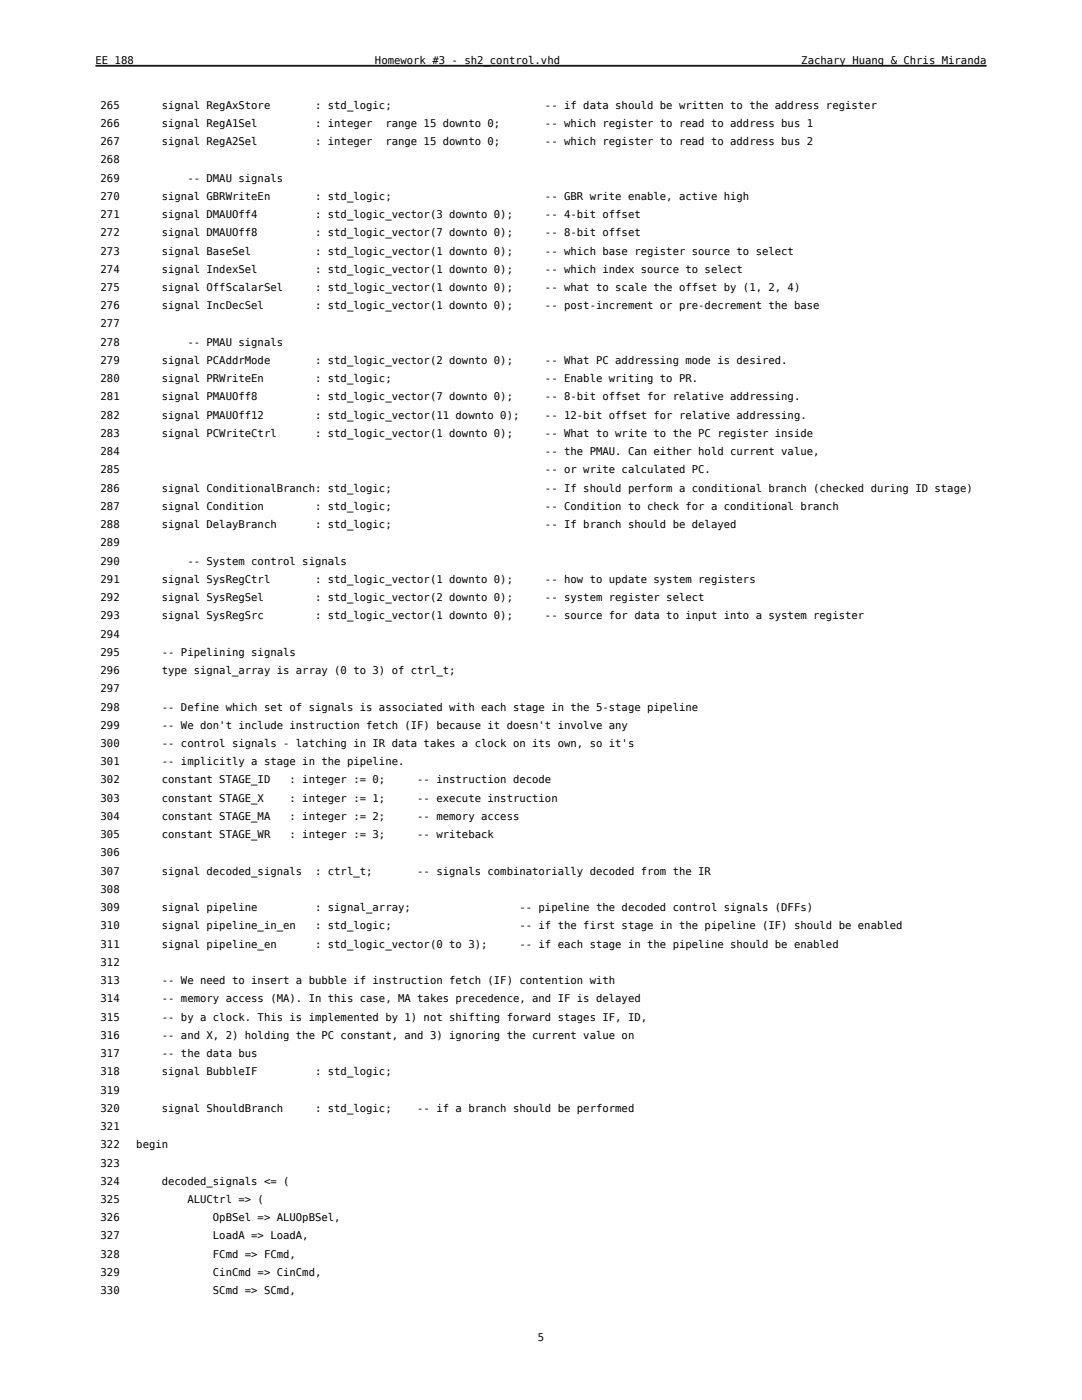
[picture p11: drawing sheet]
<svg xmlns="http://www.w3.org/2000/svg" width="216mm" height="279mm" viewBox="0 0 216 279" stroke-linecap="round" stroke-linejoin="round" font-family="sans-serif">
<defs><g id="words">
<g font-size="2.1">
<text x="19" y="12.7">EE 188</text>
<text x="74.8" y="12.7">Homework #3 - sh2_control.vhd</text>
<text x="159.9" y="12.7">Zachary Huang &amp; Chris Miranda</text>
<text x="20.1" y="21.7">265</text>
<text x="32.3" y="21.7">signal RegAxStore</text>
<text x="62.9" y="21.7">: std_logic;</text>
<text x="108.7" y="21.7">-- if data should be written to the address register</text>
<text x="20.1" y="25.3">266</text>
<text x="20.1" y="29">267</text>
<text x="32.3" y="25.3">signal RegA1Sel</text>
<text x="32.3" y="29">signal RegA2Sel</text>
<text x="62.9" y="25.3">: integer</text>
<text x="62.9" y="29">: integer</text>
<text x="76.9" y="25.3">range 15 downto 0;</text>
<text x="76.9" y="29">range 15 downto 0;</text>
<text x="108.7" y="25.3">-- which register to read to address bus 1</text>
<text x="108.7" y="29">-- which register to read to address bus 2</text>
<text x="20.1" y="32.6">268</text>
<text x="20.1" y="36.2">269</text>
<text x="20.1" y="39.9">270</text>
<text x="32.3" y="39.9">signal GBRWriteEn</text>
<text x="37.4" y="36.2">-- DMAU signals</text>
<text x="62.9" y="39.9">: std_logic;</text>
<text x="108.7" y="39.9">-- GBR write enable, active high</text>
<text x="20.1" y="43.5">271</text>
<text x="20.1" y="47.2">272</text>
<text x="32.3" y="43.5">signal DMAUOff4</text>
<text x="32.3" y="47.2">signal DMAUOff8</text>
<text x="62.9" y="43.5">: std_logic_vector(3 downto 0);</text>
<text x="62.9" y="47.2">: std_logic_vector(7 downto 0);</text>
<text x="108.7" y="43.5">-- 4-bit offset</text>
<text x="108.7" y="47.2">-- 8-bit offset</text>
<text x="20.1" y="50.8">273</text>
<text x="32.3" y="50.8">signal BaseSel</text>
<text x="62.9" y="50.8">: std_logic_vector(1 downto 0);</text>
<text x="108.7" y="50.8">-- which base register source to select</text>
<text x="20.1" y="54.4">274</text>
<text x="20.1" y="58.1">275</text>
<text x="32.3" y="54.4">signal IndexSel</text>
<text x="32.3" y="58.1">signal OffScalarSel</text>
<text x="62.9" y="54.4">: std_logic_vector(1 downto 0);</text>
<text x="62.9" y="58.1">: std_logic_vector(1 downto 0);</text>
<text x="108.7" y="54.4">-- which index source to select</text>
<text x="108.7" y="58.1">-- what to scale the offset by (1, 2, 4)</text>
<text x="20.1" y="61.7">276</text>
<text x="20.1" y="65.4">277</text>
<text x="32.3" y="61.7">signal IncDecSel</text>
<text x="62.9" y="61.7">: std_logic_vector(1 downto 0);</text>
<text x="108.7" y="61.7">-- post-increment or pre-decrement the base</text>
<text x="20.1" y="69">278</text>
<text x="37.4" y="69">-- PMAU signals</text>
<text x="20.1" y="72.6">279</text>
<text x="20.1" y="76.3">280</text>
<text x="32.3" y="72.6">signal PCAddrMode</text>
<text x="32.3" y="76.3">signal PRWriteEn</text>
<text x="62.9" y="72.6">: std_logic_vector(2 downto 0);</text>
<text x="62.9" y="76.3">: std_logic;</text>
<text x="108.7" y="72.6">-- What PC addressing mode is desired.</text>
<text x="108.7" y="76.3">-- Enable writing to PR.</text>
<text x="20.1" y="79.9">281</text>
<text x="20.1" y="83.6">282</text>
<text x="32.3" y="79.9">signal PMAUOff8</text>
<text x="32.3" y="83.6">signal PMAUOff12</text>
<text x="62.9" y="79.9">: std_logic_vector(7 downto 0);</text>
<text x="62.9" y="83.6">: std_logic_vector(11 downto 0);</text>
<text x="108.7" y="79.9">-- 8-bit offset for relative addressing.</text>
<text x="108.7" y="83.6">-- 12-bit offset for relative addressing.</text>
<text x="20.1" y="87.2">283</text>
<text x="32.3" y="87.2">signal PCWriteCtrl</text>
<text x="62.9" y="87.2">: std_logic_vector(1 downto 0);</text>
<text x="108.7" y="87.2">-- What to write to the PC register inside</text>
<text x="20.1" y="90.8">284</text>
<text x="20.1" y="94.5">285</text>
<text x="108.7" y="90.8">-- the PMAU. Can either hold current value,</text>
<text x="108.7" y="94.5">-- or write calculated PC.</text>
<text x="20.1" y="98.1">286</text>
<text x="20.1" y="101.8">287</text>
<text x="32.3" y="98.1">signal ConditionalBranch: std_logic;</text>
<text x="32.3" y="101.8">signal Condition</text>
<text x="62.9" y="101.8">: std_logic;</text>
<text x="108.7" y="98.1">-- If should perform a conditional branch (checked during ID stage)</text>
<text x="108.7" y="101.8">-- Condition to check for a conditional branch</text>
<text x="20.1" y="105.4">288</text>
<text x="32.3" y="105.4">signal DelayBranch</text>
<text x="62.9" y="105.4">: std_logic;</text>
<text x="108.7" y="105.4">-- If branch should be delayed</text>
<text x="20.1" y="109">289</text>
<text x="20.1" y="112.7">290</text>
<text x="37.4" y="112.7">-- System control signals</text>
<text x="20.1" y="116.3">291</text>
<text x="20.1" y="120">292</text>
<text x="32.3" y="116.3">signal SysRegCtrl</text>
<text x="32.3" y="120">signal SysRegSel</text>
<text x="62.9" y="116.3">: std_logic_vector(1 downto 0);</text>
<text x="62.9" y="120">: std_logic_vector(2 downto 0);</text>
<text x="108.7" y="116.3">-- how to update system registers</text>
<text x="108.7" y="120">-- system register select</text>
<text x="20.1" y="123.6">293</text>
<text x="32.3" y="123.6">signal SysRegSrc</text>
<text x="62.9" y="123.6">: std_logic_vector(1 downto 0);</text>
<text x="108.7" y="123.6">-- source for data to input into a system register</text>
<text x="20.1" y="127.2">294</text>
<text x="20.1" y="130.9">295</text>
<text x="32.3" y="130.9">-- Pipelining signals</text>
<text x="20.1" y="134.5">296</text>
<text x="32.3" y="134.5">type signal_array is array (0 to 3) of ctrl_t;</text>
<text x="20.1" y="138.2">297</text>
<text x="20.1" y="141.8">298</text>
<text x="32.3" y="141.8">-- Define which set of signals is associated with each stage in the 5-stage pipeline</text>
<text x="20.1" y="145.4">299</text>
<text x="20.1" y="149.1">300</text>
<text x="32.3" y="145.4">-- We don't include instruction fetch (IF) because it doesn't involve any</text>
<text x="32.3" y="149.1">-- control signals - latching in IR data takes a clock on its own, so it's</text>
<text x="20.1" y="152.7">301</text>
<text x="32.3" y="152.7">-- implicitly a stage in the pipeline.</text>
<text x="20.1" y="156.4">302</text>
<text x="20.1" y="160">303</text>
<text x="32.3" y="156.4">constant STAGE_ID</text>
<text x="32.3" y="160">constant STAGE_X</text>
<text x="57.8" y="156.4">: integer := 0;</text>
<text x="57.8" y="160">: integer := 1;</text>
<text x="83.3" y="156.4">-- instruction decode</text>
<text x="83.3" y="160">-- execute instruction</text>
<text x="20.1" y="163.6">304</text>
<text x="20.1" y="167.3">305</text>
<text x="32.3" y="163.6">constant STAGE_MA</text>
<text x="32.3" y="167.3">constant STAGE_WR</text>
<text x="57.8" y="163.6">: integer := 2;</text>
<text x="57.8" y="167.3">: integer := 3;</text>
<text x="83.3" y="163.6">-- memory access</text>
<text x="83.3" y="167.3">-- writeback</text>
<text x="20.1" y="170.9">306</text>
<text x="20.1" y="174.6">307</text>
<text x="20.1" y="178.2">308</text>
<text x="32.3" y="174.6">signal decoded_signals</text>
<text x="62.9" y="174.6">: ctrl_t;</text>
<text x="83.3" y="174.6">-- signals combinatorially decoded from the IR</text>
<text x="20.1" y="181.8">309</text>
<text x="20.1" y="185.5">310</text>
<text x="32.3" y="181.8">signal pipeline</text>
<text x="32.3" y="185.5">signal pipeline_in_en</text>
<text x="62.9" y="181.8">: signal_array;</text>
<text x="62.9" y="185.5">: std_logic;</text>
<text x="103.6" y="181.8">-- pipeline the decoded control signals (DFFs)</text>
<text x="103.6" y="185.5">-- if the first stage in the pipeline (IF) should be enabled</text>
<text x="20.1" y="189.1">311</text>
<text x="32.3" y="189.1">signal pipeline_en</text>
<text x="62.9" y="189.1">: std_logic_vector(0 to 3);</text>
<text x="103.6" y="189.1">-- if each stage in the pipeline should be enabled</text>
<text x="20.1" y="192.8">312</text>
<text x="20.1" y="196.4">313</text>
<text x="32.3" y="196.4">-- We need to insert a bubble if instruction fetch (IF) contention with</text>
<text x="20.1" y="200">314</text>
<text x="20.1" y="203.7">315</text>
<text x="32.3" y="200">-- memory access (MA). In this case, MA takes precedence, and IF is delayed</text>
<text x="32.3" y="203.7">-- by a clock. This is implemented by 1) not shifting forward stages IF, ID,</text>
<text x="20.1" y="207.3">316</text>
<text x="32.3" y="207.3">-- and X, 2) holding the PC constant, and 3) ignoring the current value on</text>
<text x="20.1" y="211">317</text>
<text x="20.1" y="214.6">318</text>
<text x="32.3" y="211">-- the data bus</text>
<text x="32.3" y="214.6">signal BubbleIF</text>
<text x="62.9" y="214.6">: std_logic;</text>
<text x="20.1" y="218.2">319</text>
<text x="20.1" y="221.9">320</text>
<text x="32.3" y="221.9">signal ShouldBranch</text>
<text x="62.9" y="221.9">: std_logic;</text>
<text x="83.3" y="221.9">-- if a branch should be performed</text>
<text x="20.1" y="225.5">321</text>
<text x="20.1" y="229.2">322</text>
<text x="20.1" y="232.8">323</text>
<text x="27.2" y="229.2">begin</text>
<text x="20.1" y="236.4">324</text>
<text x="32.3" y="236.4">decoded_signals &lt;= (</text>
<text x="20.1" y="240.1">325</text>
<text x="20.1" y="243.7">326</text>
<text x="37.4" y="240.1">ALUCtrl =&gt; (</text>
<text x="42.5" y="243.7">OpBSel =&gt; ALUOpBSel,</text>
<text x="20.1" y="247.4">327</text>
<text x="20.1" y="251">328</text>
<text x="42.5" y="247.4">LoadA =&gt; LoadA,</text>
<text x="42.5" y="251">FCmd =&gt; FCmd,</text>
<text x="20.1" y="254.6">329</text>
<text x="42.5" y="254.6">CinCmd =&gt; CinCmd,</text>
<text x="20.1" y="258.3">330</text>
<text x="42.5" y="258.3">SCmd =&gt; SCmd,</text>
<text x="107.3" y="267.7">5</text>
</g>
</g></defs>
<path d="M19 13.1h177.8" fill="none" stroke="#000" stroke-width=".35"/>
<path d="M19.1 19.3l.5-.3h176.7l.5 .3v239.5l-.2 .4-177 .1-.5-.2z" fill="none" stroke="#fff" stroke-width=".35"/>
<g fill="#fff">
<path d="M19.2 19.2h7v3.5h-7z"/>
<path d="M19.2 22.7h7v3.6h-7z"/>
<path d="M19.2 26.3h7v3.7h-7z"/>
<path d="M19.2 30h7v3.6h-7z"/>
<path d="M19.2 33.6h7v3.7h-7z"/>
<path d="M19.2 37.3h7v3.6h-7z"/>
<path d="M19.2 40.9h7v3.6h-7z"/>
<path d="M19.2 44.5h7v3.7h-7z"/>
<path d="M19.2 48.2h7v3.6h-7z"/>
<path d="M19.2 51.8h7v3.7h-7z"/>
<path d="M19.2 55.5h7v3.6h-7z"/>
<path d="M19.2 59.1h7v3.6h-7z"/>
<path d="M19.2 62.7h7v3.7h-7z"/>
<path d="M19.2 66.4h7v3.6h-7z"/>
<path d="M19.2 70h7v3.7h-7z"/>
<path d="M19.2 73.7h7v3.6h-7z"/>
<path d="M19.2 77.3h7v3.6h-7z"/>
<path d="M19.2 80.9h7v3.7h-7z"/>
<path d="M19.2 84.6h7v3.6h-7z"/>
<path d="M19.2 88.2h7v3.7h-7z"/>
<path d="M19.2 91.9h7v3.6h-7z"/>
<path d="M19.2 95.5h7v3.6h-7z"/>
<path d="M19.2 99.1h7v3.7h-7z"/>
<path d="M19.2 102.8h7v3.6h-7z"/>
<path d="M19.2 106.4h7v3.7h-7z"/>
<path d="M19.2 110.1h7v3.6h-7z"/>
<path d="M19.2 113.7h7v3.6h-7z"/>
<path d="M19.2 117.3h7v3.7h-7z"/>
<path d="M19.2 121h7v3.6h-7z"/>
<path d="M19.2 124.6h7v3.7h-7z"/>
<path d="M19.2 128.3h7v3.6h-7z"/>
<path d="M19.2 131.9h7v3.6h-7z"/>
<path d="M19.2 135.5h7v3.7h-7z"/>
<path d="M19.2 139.2h7v3.6h-7z"/>
<path d="M19.2 142.8h7v3.7h-7z"/>
<path d="M19.2 146.5h7v3.6h-7z"/>
<path d="M19.2 150.1h7v3.6h-7z"/>
<path d="M19.2 153.7h7v3.7h-7z"/>
<path d="M19.2 157.4h7v3.6h-7z"/>
<path d="M19.2 161h7v3.7h-7z"/>
<path d="M19.2 164.7h7v3.6h-7z"/>
<path d="M19.2 168.3h7v3.6h-7z"/>
<path d="M19.2 171.9h7v3.7h-7z"/>
<path d="M19.2 175.6h7v3.6h-7z"/>
<path d="M19.2 179.2h7v3.7h-7z"/>
<path d="M19.2 182.9h7v3.6h-7z"/>
<path d="M19.2 186.5h7v3.6h-7z"/>
<path d="M19.2 190.1h7v3.7h-7z"/>
<path d="M19.2 193.8h7v3.6h-7z"/>
<path d="M19.2 197.4h7v3.7h-7z"/>
<path d="M19.2 201.1h7v3.6h-7z"/>
<path d="M19.2 204.7h7v3.6h-7z"/>
<path d="M19.2 208.3h7v3.7h-7z"/>
<path d="M19.2 212h7v3.6h-7z"/>
<path d="M19.2 215.6h7v3.7h-7z"/>
<path d="M19.2 219.3h7v3.6h-7z"/>
<path d="M19.2 222.9h7v3.6h-7z"/>
<path d="M19.2 226.5h7v3.7h-7z"/>
<path d="M19.2 230.2h7v3.6h-7z"/>
<path d="M19.2 233.8h7v3.7h-7z"/>
<path d="M19.2 237.5h7v3.6h-7z"/>
<path d="M19.2 241.1h7v3.6h-7z"/>
<path d="M19.2 244.7h7v3.7h-7z"/>
<path d="M19.2 248.4h7v3.6h-7z"/>
<path d="M19.2 252h7v3.7h-7z"/>
<path d="M19.2 255.7h7v3.5h-7z"/>
<path d="M26.2 19.2h170.5v3.5h-170.5z"/>
<path d="M26.2 22.7h170.5v3.6h-170.5z"/>
<path d="M26.2 26.3h170.5v3.7h-170.5z"/>
<path d="M26.2 30h170.5v3.6h-170.5z"/>
<path d="M26.2 33.6h170.5v3.7h-170.5z"/>
<path d="M26.2 37.3h170.5v3.6h-170.5z"/>
<path d="M26.2 40.9h170.5v3.6h-170.5z"/>
<path d="M26.2 44.5h170.5v3.7h-170.5z"/>
<path d="M26.2 48.2h170.5v3.6h-170.5z"/>
<path d="M26.2 51.8h170.5v3.7h-170.5z"/>
<path d="M26.2 55.5h170.5v3.6h-170.5z"/>
<path d="M26.2 59.1h170.5v3.6h-170.5z"/>
<path d="M26.2 62.7h170.5v3.7h-170.5z"/>
<path d="M26.2 66.4h170.5v3.6h-170.5z"/>
<path d="M26.2 70h170.5v3.7h-170.5z"/>
<path d="M26.2 73.7h170.5v3.6h-170.5z"/>
<path d="M26.2 77.3h170.5v3.6h-170.5z"/>
<path d="M26.2 80.9h170.5v3.7h-170.5z"/>
<path d="M26.2 84.6h170.5v3.6h-170.5z"/>
<path d="M26.2 88.2h170.5v3.7h-170.5z"/>
<path d="M26.2 91.9h170.5v3.6h-170.5z"/>
<path d="M26.2 95.5h170.5v3.6h-170.5z"/>
<path d="M26.2 99.1h170.5v3.7h-170.5z"/>
<path d="M26.2 102.8h170.5v3.6h-170.5z"/>
<path d="M26.2 106.4h170.5v3.7h-170.5z"/>
<path d="M26.2 110.1h170.5v3.6h-170.5z"/>
<path d="M26.2 113.7h170.5v3.6h-170.5z"/>
<path d="M26.2 117.3h170.5v3.7h-170.5z"/>
<path d="M26.2 121h170.5v3.6h-170.5z"/>
<path d="M26.2 124.6h170.5v3.7h-170.5z"/>
<path d="M26.2 128.3h170.5v3.6h-170.5z"/>
<path d="M26.2 131.9h170.5v3.6h-170.5z"/>
<path d="M26.2 135.5h170.5v3.7h-170.5z"/>
<path d="M26.2 139.2h170.5v3.6h-170.5z"/>
<path d="M26.2 142.8h170.5v3.7h-170.5z"/>
<path d="M26.2 146.5h170.5v3.6h-170.5z"/>
<path d="M26.2 150.1h170.5v3.6h-170.5z"/>
<path d="M26.2 153.7h170.5v3.7h-170.5z"/>
<path d="M26.2 157.4h170.5v3.6h-170.5z"/>
<path d="M26.2 161h170.5v3.7h-170.5z"/>
<path d="M26.2 164.7h170.5v3.6h-170.5z"/>
<path d="M26.2 168.3h170.5v3.6h-170.5z"/>
<path d="M26.2 171.9h170.5v3.7h-170.5z"/>
<path d="M26.2 175.6h170.5v3.6h-170.5z"/>
<path d="M26.2 179.2h170.5v3.7h-170.5z"/>
<path d="M26.2 182.9h170.5v3.6h-170.5z"/>
<path d="M26.2 186.5h170.5v3.6h-170.5z"/>
<path d="M26.2 190.1h170.5v3.7h-170.5z"/>
<path d="M26.2 193.8h170.5v3.6h-170.5z"/>
<path d="M26.2 197.4h170.5v3.7h-170.5z"/>
<path d="M26.2 201.1h170.5v3.6h-170.5z"/>
<path d="M26.2 204.7h170.5v3.6h-170.5z"/>
<path d="M26.2 208.3h170.5v3.7h-170.5z"/>
<path d="M26.2 212h170.5v3.6h-170.5z"/>
<path d="M26.2 215.6h170.5v3.7h-170.5z"/>
<path d="M26.2 219.3h170.5v3.6h-170.5z"/>
<path d="M26.2 222.9h170.5v3.6h-170.5z"/>
<path d="M26.2 226.5h170.5v3.7h-170.5z"/>
<path d="M26.2 230.2h170.5v3.6h-170.5z"/>
<path d="M26.2 233.8h170.5v3.7h-170.5z"/>
<path d="M26.2 237.5h170.5v3.6h-170.5z"/>
<path d="M26.2 241.1h170.5v3.6h-170.5z"/>
<path d="M26.2 244.7h170.5v3.7h-170.5z"/>
<path d="M26.2 248.4h170.5v3.6h-170.5z"/>
<path d="M26.2 252h170.5v3.7h-170.5z"/>
<path d="M26.2 255.7h170.5v3.5h-170.5z"/>
</g>
<use href="#words"/>
</svg>
